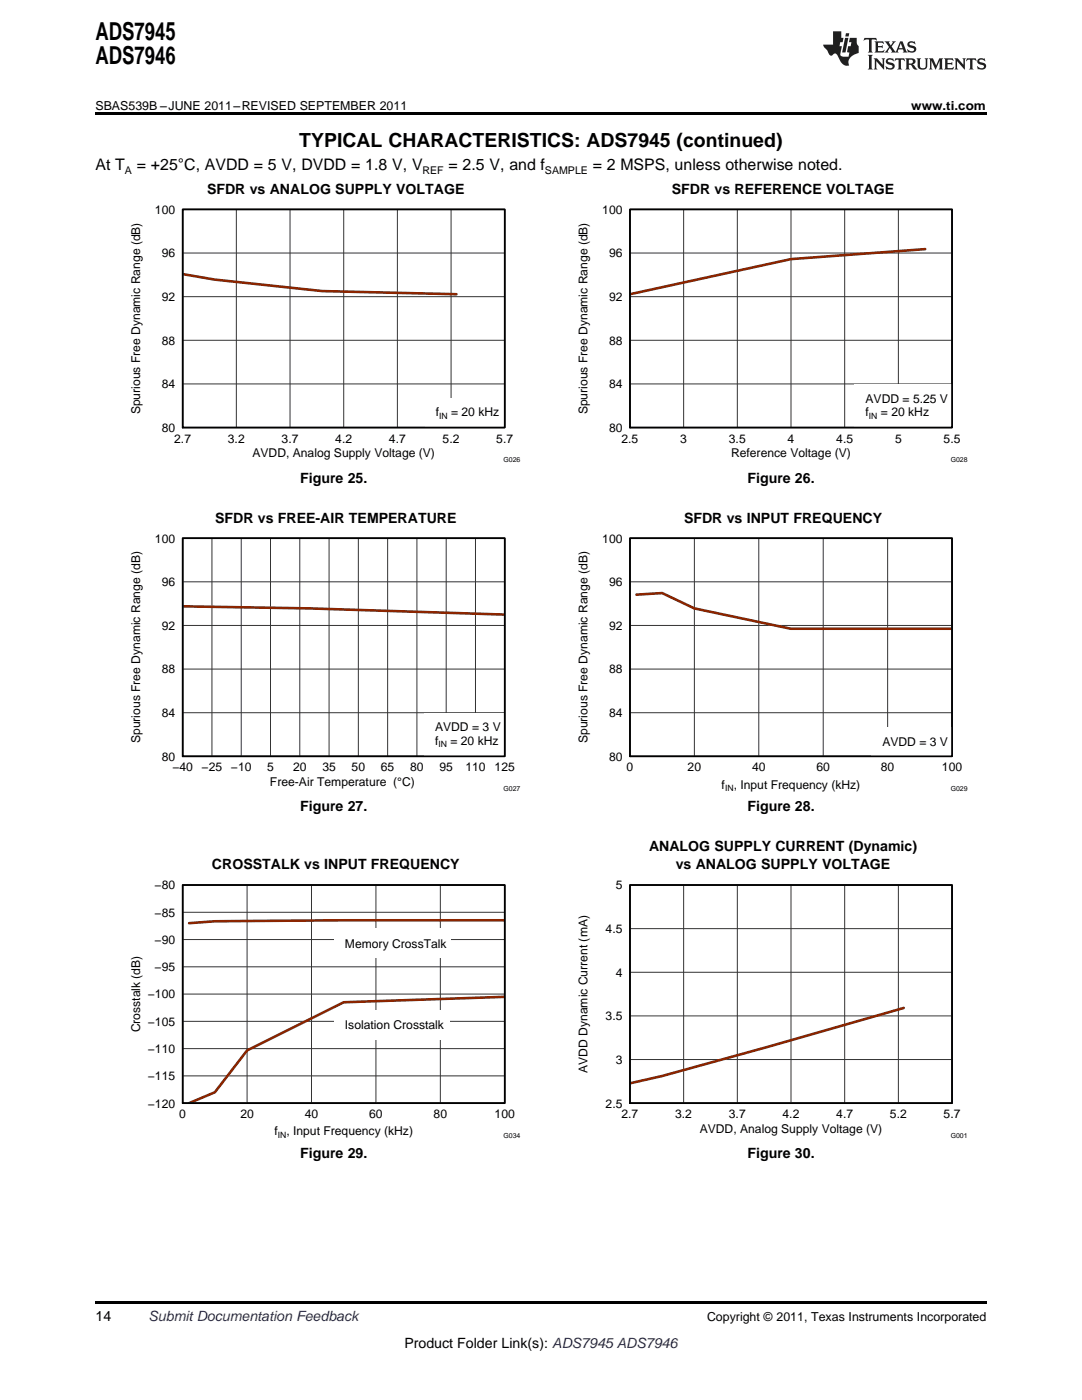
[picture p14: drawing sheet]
<svg xmlns="http://www.w3.org/2000/svg" width="216mm" height="279mm" viewBox="0 0 216 279" stroke-linecap="round" stroke-linejoin="round" font-family="sans-serif">
<defs><g id="words">
<g font-size="4.9">
<text x="19" y="7.9">ADS7945</text>
<text x="19" y="12.8">ADS7946</text>
</g>
<text font-size="3.9" x="59.7" y="29.3">TYPICAL CHARACTERISTICS: ADS7945 (continued)</text>
<g font-size="3.2">
<text x="19" y="34">At T</text>
<text x="27.3" y="34">= +25°C, AVDD = 5 V, DVDD = 1.8 V, V</text>
<text x="89.5" y="34">= 2.5 V, and f</text>
<text x="118.3" y="34">= 2 MSPS, unless otherwise noted.</text>
</g>
<g font-size="2.8">
<text x="41.3" y="38.7">SFDR vs ANALOG SUPPLY VOLTAGE</text>
<text x="134.1" y="38.7">SFDR vs REFERENCE VOLTAGE</text>
<text x="59.9" y="96.3">Figure 25.</text>
<text x="149.2" y="96.3">Figure 26.</text>
<text x="42.9" y="104.3">SFDR vs FREE-AIR TEMPERATURE</text>
<text x="136.5" y="104.3">SFDR vs INPUT FREQUENCY</text>
<text x="59.9" y="161.9">Figure 27.</text>
<text x="149.2" y="161.9">Figure 28.</text>
<text x="42.3" y="173.5">CROSSTALK vs INPUT FREQUENCY</text>
<text x="129.5" y="169.9">ANALOG SUPPLY CURRENT (Dynamic)</text>
<text x="134.8" y="173.5">vs ANALOG SUPPLY VOLTAGE</text>
<text x="59.9" y="231.1">Figure 29.</text>
<text x="149.2" y="231.1">Figure 30.</text>
<text x="19" y="263.6">14</text>
<text x="80.7" y="269">Product Folder Link(s): ADS7945 ADS7946</text>
</g>
<text font-size="2.8" fill="#0000c8" x="29.6" y="263.6">Submit Documentation Feedback</text>
<g font-size="2.5">
<text x="19" y="21.9">SBAS539B –JUNE 2011–REVISED SEPTEMBER 2011</text>
<text x="181.8" y="21.9">www.ti.com</text>
<text x="141.1" y="263.6">Copyright © 2011, Texas Instruments Incorporated</text>
</g>
<g font-size="2.4">
<text x="30.9" y="42.7">100</text>
<text x="120.2" y="42.7">100</text>
<text x="32.3" y="51.4">96</text>
<text x="121.5" y="51.4">96</text>
<text x="32.3" y="60.1">92</text>
<text x="121.5" y="60.1">92</text>
<text x="32.3" y="68.8">88</text>
<text x="121.5" y="68.8">88</text>
<text x="32.3" y="77.5">84</text>
<text x="121.5" y="77.5">84</text>
<text x="28" y="82.7" transform="rotate(-90 28 82.7)">Spurious Free Dynamic Range (dB)</text>
<text x="86.9" y="83.1">f</text>
<text x="90" y="83.1">= 20 kHz</text>
<text x="117.2" y="82.7" transform="rotate(-90 117.2 82.7)">Spurious Free Dynamic Range (dB)</text>
<text x="172.7" y="80.4">AVDD = 5.25 V</text>
<text x="172.7" y="83.1">f</text>
<text x="175.8" y="83.1">= 20 kHz</text>
<text x="32.3" y="86.2">80</text>
<text x="34.8" y="88.3">2.7</text>
<text x="45.5" y="88.3">3.2</text>
<text x="56.2" y="88.3">3.7</text>
<text x="66.9" y="88.3">4.2</text>
<text x="77.6" y="88.3">4.7</text>
<text x="88.3" y="88.3">5.2</text>
<text x="99" y="88.3">5.7</text>
<text x="121.5" y="86.2">80</text>
<text x="124" y="88.3">2.5</text>
<text x="135.7" y="88.3">3</text>
<text x="145.4" y="88.3">3.5</text>
<text x="157.2" y="88.3">4</text>
<text x="166.9" y="88.3">4.5</text>
<text x="178.6" y="88.3">5</text>
<text x="188.3" y="88.3">5.5</text>
<text x="50.4" y="91.3">AVDD, Analog Supply Voltage (V)</text>
<text x="145.9" y="91.3">Reference Voltage (V)</text>
<text x="30.9" y="108.3">100</text>
<text x="120.2" y="108.3">100</text>
<text x="32.3" y="117">96</text>
<text x="121.5" y="117">96</text>
<text x="32.3" y="125.7">92</text>
<text x="121.5" y="125.7">92</text>
<text x="32.3" y="134.4">88</text>
<text x="121.5" y="134.4">88</text>
<text x="32.3" y="143.1">84</text>
<text x="121.5" y="143.1">84</text>
<text x="28" y="148.3" transform="rotate(-90 28 148.3)">Spurious Free Dynamic Range (dB)</text>
<text x="86.8" y="146">AVDD = 3 V</text>
<text x="86.8" y="148.7">f</text>
<text x="89.9" y="148.7">= 20 kHz</text>
<text x="117.2" y="148.3" transform="rotate(-90 117.2 148.3)">Spurious Free Dynamic Range (dB)</text>
<text x="176.1" y="148.9">AVDD = 3 V</text>
<text x="32.3" y="151.8">80</text>
<text x="34.4" y="153.9">−40</text>
<text x="40.2" y="153.9">−25</text>
<text x="46.1" y="153.9">−10</text>
<text x="53.3" y="153.9">5</text>
<text x="58.5" y="153.9">20</text>
<text x="64.3" y="153.9">35</text>
<text x="70.2" y="153.9">50</text>
<text x="76" y="153.9">65</text>
<text x="81.8" y="153.9">80</text>
<text x="87.7" y="153.9">95</text>
<text x="92.9" y="153.9">110</text>
<text x="98.7" y="153.9">125</text>
<text x="121.5" y="151.8">80</text>
<text x="125" y="153.9">0</text>
<text x="137.2" y="153.9">20</text>
<text x="150.1" y="153.9">40</text>
<text x="162.9" y="153.9">60</text>
<text x="175.8" y="153.9">80</text>
<text x="188" y="153.9">100</text>
<text x="53.9" y="156.9">Free-Air Temperature (°C)</text>
<text x="144" y="157.4">f</text>
<text x="146.4" y="157.4">, Input Frequency (kHz)</text>
<text x="30.9" y="177.5">−80</text>
<text x="122.9" y="177.5">5</text>
<text x="30.9" y="182.9">−85</text>
<text x="30.9" y="188.4">−90</text>
<text x="68.8" y="189.1">Memory CrossTalk</text>
<text x="120.8" y="186.2">4.5</text>
<text x="30.9" y="193.8">−95</text>
<text x="122.9" y="194.9">4</text>
<text x="29.5" y="199.3">−100</text>
<text x="120.8" y="203.6">3.5</text>
<text x="28" y="206.1" transform="rotate(-90 28 206.1)">Crosstalk (dB)</text>
<text x="29.5" y="204.7">−105</text>
<text x="68.8" y="205.4">Isolation Crosstalk</text>
<text x="29.5" y="215.6">−115</text>
<text x="29.5" y="210.1">−110</text>
<text x="117.2" y="214.1" transform="rotate(-90 117.2 214.1)">AVDD Dynamic Current (mA)</text>
<text x="122.9" y="212.3">3</text>
<text x="29.5" y="221">−120</text>
<text x="120.8" y="221">2.5</text>
<text x="35.8" y="223.1">0</text>
<text x="48" y="223.1">20</text>
<text x="54.7" y="226.6">f</text>
<text x="57.1" y="226.6">, Input Frequency (kHz)</text>
<text x="60.8" y="223.1">40</text>
<text x="73.7" y="223.1">60</text>
<text x="86.5" y="223.1">80</text>
<text x="98.7" y="223.1">100</text>
<text x="124" y="223.1">2.7</text>
<text x="134.7" y="223.1">3.2</text>
<text x="139.6" y="226.1">AVDD, Analog Supply Voltage (V)</text>
<text x="145.4" y="223.1">3.7</text>
<text x="156.2" y="223.1">4.2</text>
<text x="166.9" y="223.1">4.7</text>
<text x="177.6" y="223.1">5.2</text>
<text x="188.3" y="223.1">5.7</text>
</g>
<g font-size="2.1">
<text x="24.9" y="34.6">A</text>
<text x="84.3" y="34.6">REF</text>
<text x="108.7" y="34.6">SAMPLE</text>
</g>
<g font-size="1.7">
<text x="87.6" y="83.5">IN</text>
<text x="173.4" y="83.5">IN</text>
<text x="87.5" y="149.1">IN</text>
<text x="144.7" y="157.8">IN</text>
<text x="55.4" y="227.1">IN</text>
</g>
<g font-size="1.4">
<text x="100.5" y="92.2">G026</text>
<text x="189.7" y="92.2">G028</text>
<text x="100.5" y="157.8">G027</text>
<text x="189.7" y="157.8">G029</text>
<text x="100.5" y="227.1">G034</text>
<text x="189.7" y="227.1">G001</text>
</g>
</g></defs>
<g fill="#231f20">
<path d="M172.5 7.6l-.1 .5 .4-.2h.6v.1v2.1l-.2 .4h.9l-.2-.4v-2.1l.1-.1h.5l.5 .2-.2-.5zM174.5 8.3l.2 .3v1.5l-.2 .4h1.8l.2-.6a1.04 1.04 0 0 1-1.3 .2v-.7h.6l.3 .2v-.6l-.3 .2h-.6v-.6l.8-.1 .4 .3-.2-.5zM176.5 8.3l.9 1.1-.9 1.1h.8l-.2-.2 .4-.7 .5 .7-.2 .2h1.5l-.2-.2 .2-.4h.9l.1 .4-.2 .2h1l-.3-.3-.7-1.9h-.5l-.9 2-.8-1 .9-1h-.8l.1 .3-.4 .5-.3-.6 .1-.2zM179.7 8.6l.4 1h-.7zM181.3 8.4a.63 .63 0 0 0-.2 .7 .63 .63 0 0 0 .6 .4l.6 .2 .1 .2a.75 .75 0 0 1-.7 .4 .75 .75 0 0 1-.6-.5l.1 .7 .1-.1a1.11 1.11 0 0 0 1.5-.6 1.13 1.13 0 0 0-1.2-.8l-.1-.4a1.04 1.04 0 0 1 1.2 .2l-.2-.5-.2 .1-.4-.2zM173.2 10.9l.2 .4v2.2l-.2 .4h1l-.3-.4v-2.2l.3-.4zM174.3 11.6l.3 .4v1.5l-.3 .4h.8l-.2-.4v-1.3l1.5 1.7v-1.9l.2-.4h-.7l.2 .4v.9l-1.1-1.3zM177 11.8a.62 .62 0 0 0-.2 .7 .62 .62 0 0 0 .6 .4l.6 .1 .1 .3a.76 .76 0 0 1-.7 .3 .76 .76 0 0 1-.7-.4l.2 .7 .1-.1a1.11 1.11 0 0 0 1.5-.6 1.13 1.13 0 0 0-1.2-.8l-.1-.4a1.04 1.04 0 0 1 1.2 .2l-.2-.6-.2 .1-.5-.1zM178.7 11.6l-.2 .6a.61 .61 0 0 1 .8-.3v1.6l-.2 .4h.9l-.2-.4v-1.6a.63 .63 0 0 1 .7 .3l-.1-.6zM180.6 11.6l.3 .4v1.5l-.3 .4h1l-.2-.2-.1-.8 .6 .2a.76 .76 0 0 0 1.2 .7l-1-1a.58 .58 0 0 0 .6-.5 .58 .58 0 0 0-.5-.6zM181.4 11.9h.1a.45 .45 0 0 1 .5 .1 .45 .45 0 0 1 .1 .5l-.8 .2zM182.9 11.6l.2 .2a2.17 2.17 0 0 0 .3 1.9 .99 .99 0 0 0 1.6-.6v-1.1l.2-.4h-.7l.2 .2a1.92 1.92 0 0 1-.2 1.8 .6 .6 0 0 1-.9-.5v-1.1l.2-.4zM185.4 11.6l.2 .4v1.5l-.2 .4h.7l-.2-.4v-1.4l.8 1.8 .8-1.8v1.4l-.2 .4h.9l-.2-.4v-1.5l.2-.4h-.8l-.6 1.5-.6-1.5zM188.4 11.6l.2 .4v1.5l-.2 .4h1.8l.1-.6a1.04 1.04 0 0 1-1.2 .1v-.6h.5l.4 .2v-.6l-.4 .2h-.5v-.7h.8l.3 .3-.1-.6zM190.5 11.6l.2 .4v1.5l-.2 .4h.7l-.2-.4v-1.3l1.5 1.7v-1.9l.2-.4h-.7l.2 .4v.9l-1.1-1.3zM192.9 11.6l-.1 .6a.61 .61 0 0 1 .7-.3l.1 1.6-.3 .4h1l-.3-.4 .1-1.6a.63 .63 0 0 1 .7 .3l-.1-.6zM195.2 11.8a.62 .62 0 0 0-.2 .7 .62 .62 0 0 0 .6 .4l.6 .1 .1 .3a.76 .76 0 0 1-.7 .3 .76 .76 0 0 1-.6-.4l.1 .7 .1-.1a1.11 1.11 0 0 0 1.6-.6 1.13 1.13 0 0 0-1.3-.8l-.1-.4a1.04 1.04 0 0 1 1.2 .2l-.1-.6-.2 .1-.5-.1z"/>
<path d="M166.2 6.3v2.6h-1.9v.4l.8 .9a.91 .91 0 0 0 1 .8 .56 .56 0 0 1 .5-.3 .56 .56 0 0 1 .5 .3l.4 .8a1.53 1.53 0 0 0 1.9 1.2 1.54 1.54 0 0 1 1-2.1l.9-.3v-1.4a1.52 1.52 0 0 1-.4-1.6h-1.3l-.2 .8h.5l-.2 .8h-.5l-.1 1v.2l.4 .1-.2 .8a1.93 1.93 0 0 1-1.6-.3l.3-1.8h-.5l.2-.8h.4l.2-.8h-.4v-1.3zM168.6 7.6l-.6 2.9h.7l.6-2.9zM168.8 6.6l-.1 .7h.6l.2-.7z"/>
</g>
<path d="M36.4 41.8h64.3v43.5h-64.3z" fill="none" stroke="#000" stroke-width=".26"/>
<path d="M36.4 41.8h64.3v43.5h-64.3zM36.4 59.2h64.3M36.4 50.5h64.3M47.2 41.8v43.5M57.9 41.8v43.5M68.6 41.8v43.5M79.3 41.8v43.5M90 41.8v43.5M36.4 76.6h64.3M36.4 67.9h64.3" fill="none" stroke="#333" stroke-width=".2"/>
<path d="M36.4 54.7l6.5 1.1 21.4 2.3 26.8 .6" fill="none" stroke="#8b2500" stroke-width=".52"/>
<path d="M84.8 79.5h15.9v5.8h-15.9z" fill="#fff"/>
<path d="M36.4 41.8h64.3v43.5h-64.3z" fill="none" stroke="#000" stroke-width=".35"/>
<path d="M125.7 41.8h64.3v43.5h-64.3z" fill="none" stroke="#000" stroke-width=".26"/>
<path d="M125.7 41.8h64.3v43.5h-64.3zM125.7 59.2h64.3M125.7 50.5h64.3M136.4 41.8v43.5M147.1 41.8v43.5M157.8 41.8v43.5M168.5 41.8v43.5M179.3 41.8v43.5M125.7 76.6h64.3M125.7 67.9h64.3" fill="none" stroke="#333" stroke-width=".2"/>
<path d="M184.6 49.7l-26.8 2-32.1 7" fill="none" stroke="#8b2500" stroke-width=".52"/>
<path d="M170.5 76.6h19.5v8.7h-19.5z" fill="#fff"/>
<path d="M125.7 41.8h64.3v43.5h-64.3z" fill="none" stroke="#000" stroke-width=".35"/>
<path d="M36.4 107.4h64.3v43.5h-64.3z" fill="none" stroke="#000" stroke-width=".26"/>
<g fill="none" stroke="#333" stroke-width=".2">
<path d="M36.4 107.4h64.3v43.5h-64.3zM36.4 116.1h64.3M42.3 107.4v43.5M48.1 107.4v43.5M54 107.4v43.5M59.8 107.4v43.5M65.7 107.4v43.5M71.5 107.4v43.5M77.3 107.4v43.5M83.2 107.4v43.5M89 107.4v43.5M94.9 107.4v43.5"/>
<path d="M36.4 133.5h64.3M36.4 124.8h64.3M36.4 142.2h64.3"/>
</g>
<path d="M36.4 121l25.4 .4 38.9 1.3" fill="none" stroke="#8b2500" stroke-width=".52"/>
<path d="M84.6 142.2h16.1v8.7h-16.1z" fill="#fff"/>
<path d="M36.4 107.4h64.3v43.5h-64.3z" fill="none" stroke="#000" stroke-width=".35"/>
<path d="M125.7 107.4h64.3v43.5h-64.3z" fill="none" stroke="#000" stroke-width=".26"/>
<path d="M125.7 107.4h64.3v43.5h-64.3zM125.7 116.1h64.3M138.6 107.4v43.5M151.4 107.4v43.5M164.3 107.4v43.5M177.1 107.4v43.5M125.7 133.5h64.3M125.7 124.8h64.3M125.7 142.2h64.3" fill="none" stroke="#333" stroke-width=".2"/>
<path d="M127 118.7l5.1-.3 6.5 3 19.2 4.1h32.2" fill="none" stroke="#8b2500" stroke-width=".52"/>
<path d="M173.9 145.1h16.1v5.8h-16.1z" fill="#fff"/>
<path d="M125.7 107.4h64.3v43.5h-64.3z" fill="none" stroke="#000" stroke-width=".35"/>
<path d="M36.4 176.6h64.3v43.6h-64.3z" fill="none" stroke="#000" stroke-width=".26"/>
<path d="M36.4 176.6h64.3v43.6h-64.3zM49.3 176.6v43.6M62.2 176.6v43.6M75 176.6v43.6M87.9 176.6v43.6M36.4 198.4h64.3M36.4 193h64.3M36.4 187.5h64.3M36.4 182.1h64.3M36.4 214.7h64.3M36.4 209.3h64.3M36.4 203.8h64.3" fill="none" stroke="#333" stroke-width=".2"/>
<path d="M100.7 183.7h-32.1l-25.7 .2-5.2 .3M100.7 198.9l-32.1 1.1-19.3 9.6-6.4 8.4-5.2 2.2" fill="none" stroke="#8b2500" stroke-width=".52"/>
<g fill="#fff">
<path d="M66.7 185.3h23.3v5.8h-23.3z"/>
<path d="M66.7 201.7h23v5.8h-23z"/>
</g>
<path d="M36.4 176.6h64.3v43.6h-64.3zM125.7 176.6h64.3v43.6h-64.3z" fill="none" stroke="#000" stroke-width=".35"/>
<path d="M125.7 176.6h64.3v43.6h-64.3z" fill="none" stroke="#000" stroke-width=".26"/>
<path d="M125.7 176.6h64.3v43.6h-64.3zM136.4 176.6v43.6M147.1 176.6v43.6M157.8 176.6v43.6M168.5 176.6v43.6M179.3 176.6v43.6M125.7 194h64.3M125.7 185.3h64.3M125.7 211.5h64.3M125.7 202.7h64.3" fill="none" stroke="#333" stroke-width=".2"/>
<path d="M180.3 201.2l-26.7 7.6-21.5 5.9-6.4 1.5" fill="none" stroke="#8b2500" stroke-width=".52"/>
<path d="M19 259.7h177.8v.5h-177.8z" fill="#000"/>
<g fill="#fff">
<path d="M156.1 232.9h.4v.7h-.4z"/>
<path d="M66.9 232.9h.3v.7h-.3z"/>
<path d="M156.1 163.7h.4v.7h-.4z"/>
<path d="M66.9 163.7h.3v.7h-.3z"/>
<path d="M156.1 98.1h.4v.7h-.4z"/>
<path d="M66.9 98.1h.3v.7h-.3z"/>
</g>
<path d="M19 22.5h177.8v.5h-177.8z" fill="#000"/>
<use href="#words"/>
</svg>
